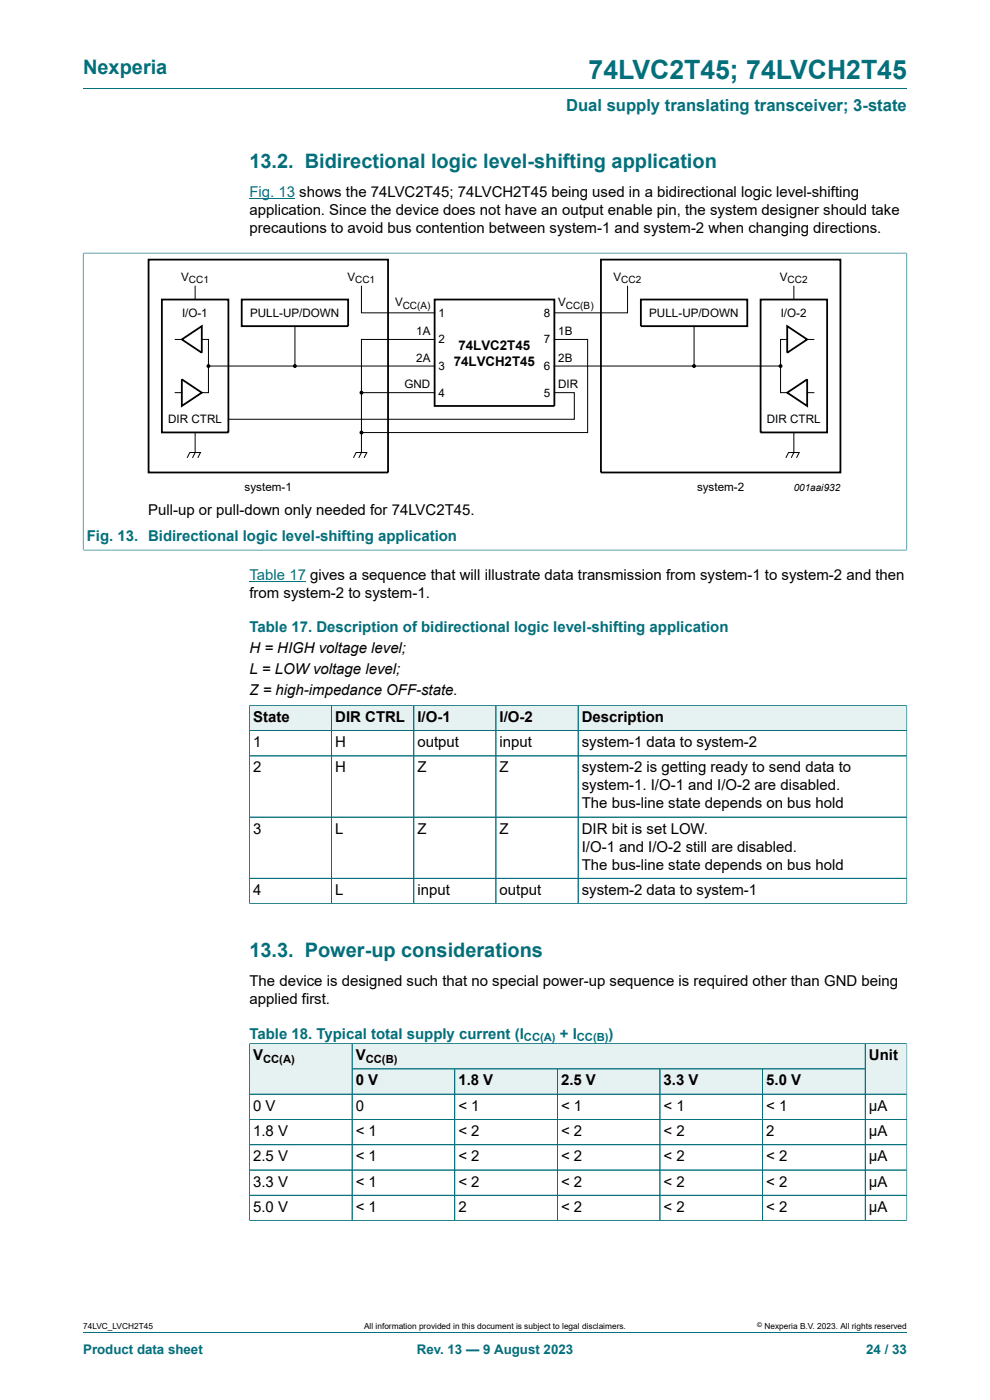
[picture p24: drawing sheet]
<svg xmlns="http://www.w3.org/2000/svg" width="210mm" height="297mm" viewBox="0 0 210 297" stroke-linecap="round" stroke-linejoin="round" font-family="sans-serif">
<defs><g id="words">
<text font-size="5.6" fill="#036f7b" x="124.9" y="16.8">74LVC2T45; 74LVCH2T45</text>
<g font-size="4.2" fill="#036f7b">
<text x="17.6" y="15.6">Nexperia</text>
<text x="52.9" y="35.7">13.2. Bidirectional logic level-shifting application</text>
<text x="52.9" y="203.1">13.3. Power-up considerations</text>
</g>
<text font-size="3.5" fill="#036f7b" x="120.1" y="23.7">Dual supply translating transceiver; 3-state</text>
<g font-size="3.2" fill="#00f">
<text x="52.9" y="41.8">Fig. 13 shows the 74LVC2T45; 74LVCH2T45 being used in a bidirectional logic level-shifting</text>
<text x="52.9" y="122.9">Table 17 gives a sequence that will illustrate data transmission from system-1 to system-2 and then</text>
</g>
<g font-size="3.2">
<text x="52.9" y="45.6">application. Since the device does not have an output enable pin, the system designer should take</text>
<text x="52.9" y="49.4">precautions to avoid bus contention between system-1 and system-2 when changing directions.</text>
<text x="31.4" y="109.3">Pull-up or pull-down only needed for 74LVC2T45.</text>
<text x="52.9" y="126.8">from system-2 to system-1.</text>
<text x="52.9" y="138.6">H = HIGH voltage level;</text>
<text x="52.9" y="143.1">L = LOW voltage level;</text>
<text x="52.9" y="147.5">Z = high-impedance OFF-state.</text>
<text x="53.7" y="153.1">State</text>
<text x="71.1" y="153.1">DIR CTRL</text>
<text x="88.6" y="153.1">I/O-1</text>
<text x="106" y="153.1">I/O-2</text>
<text x="123.4" y="153.1">Description</text>
<text x="53.7" y="158.5">1</text>
<text x="71.1" y="158.5">H</text>
<text x="88.6" y="158.5">output</text>
<text x="106" y="158.5">input</text>
<text x="123.4" y="158.5">system-1 data to system-2</text>
<text x="53.7" y="163.9">2</text>
<text x="71.1" y="163.9">H</text>
<text x="88.6" y="163.9">Z</text>
<text x="106" y="163.9">Z</text>
<text x="123.4" y="163.9">system-2 is getting ready to send data to</text>
<text x="123.4" y="167.7">system-1. I/O-1 and I/O-2 are disabled.</text>
<text x="123.4" y="171.5">The bus-line state depends on bus hold</text>
<text x="53.7" y="176.9">3</text>
<text x="71.1" y="176.9">L</text>
<text x="88.6" y="176.9">Z</text>
<text x="106" y="176.9">Z</text>
<text x="123.4" y="176.9">DIR bit is set LOW.</text>
<text x="123.4" y="180.7">I/O-1 and I/O-2 still are disabled.</text>
<text x="123.4" y="184.5">The bus-line state depends on bus hold</text>
<text x="53.7" y="189.8">4</text>
<text x="71.1" y="189.8">L</text>
<text x="88.6" y="189.8">input</text>
<text x="106" y="189.8">output</text>
<text x="123.4" y="189.8">system-2 data to system-1</text>
<text x="52.9" y="209.2">The device is designed such that no special power-up sequence is required other than GND being</text>
<text x="52.9" y="213">applied first.</text>
<text x="53.7" y="224.9">V</text>
<text x="75.5" y="224.9">V</text>
<text x="184.3" y="224.9">Unit</text>
<text x="75.5" y="230.3">0 V</text>
<text x="97.2" y="230.3">1.8 V</text>
<text x="119" y="230.3">2.5 V</text>
<text x="140.8" y="230.3">3.3 V</text>
<text x="162.5" y="230.3">5.0 V</text>
<text x="53.7" y="235.6">0 V</text>
<text x="75.5" y="235.6">0</text>
<text x="97.2" y="235.6">&lt; 1</text>
<text x="119" y="235.6">&lt; 1</text>
<text x="140.8" y="235.6">&lt; 1</text>
<text x="162.5" y="235.6">&lt; 1</text>
<text x="184.3" y="235.6">μA</text>
<text x="53.7" y="241">1.8 V</text>
<text x="75.5" y="241">&lt; 1</text>
<text x="97.2" y="241">&lt; 2</text>
<text x="119" y="241">&lt; 2</text>
<text x="140.8" y="241">&lt; 2</text>
<text x="162.5" y="241">2</text>
<text x="184.3" y="241">μA</text>
<text x="53.7" y="246.3">2.5 V</text>
<text x="53.7" y="251.7">3.3 V</text>
<text x="75.5" y="246.3">&lt; 1</text>
<text x="75.5" y="251.7">&lt; 1</text>
<text x="97.2" y="246.3">&lt; 2</text>
<text x="97.2" y="251.7">&lt; 2</text>
<text x="119" y="246.3">&lt; 2</text>
<text x="119" y="251.7">&lt; 2</text>
<text x="140.8" y="246.3">&lt; 2</text>
<text x="140.8" y="251.7">&lt; 2</text>
<text x="162.5" y="246.3">&lt; 2</text>
<text x="162.5" y="251.7">&lt; 2</text>
<text x="184.3" y="246.3">μA</text>
<text x="184.3" y="251.7">μA</text>
<text x="53.7" y="257.1">5.0 V</text>
<text x="75.5" y="257.1">&lt; 1</text>
<text x="97.2" y="257.1">2</text>
<text x="119" y="257.1">&lt; 2</text>
<text x="140.8" y="257.1">&lt; 2</text>
<text x="162.5" y="257.1">&lt; 2</text>
<text x="184.3" y="257.1">μA</text>
</g>
<g font-size="3.2" fill="#036f7b">
<text x="18.4" y="114.8">Fig. 13. Bidirectional logic level-shifting application</text>
<text x="52.9" y="134.1">Table 17. Description of bidirectional logic level-shifting application</text>
<text x="52.9" y="220.3">Table 18. Typical total supply current (I</text>
<text x="118.8" y="220.3">+ I</text>
<text x="129.1" y="220.3">)</text>
</g>
<g font-size="2.8">
<text x="96.2" y="77.6">74LVCH2T45</text>
<text x="97.3" y="74.2">74LVC2T45</text>
</g>
<g font-size="2.8" fill="#036f7b">
<text x="17.6" y="287.2">Product data sheet</text>
<text x="88.4" y="287.2">Rev. 13 — 9 August 2023</text>
<text x="183.7" y="287.2">24 / 33</text>
</g>
<g font-size="2.5">
<text x="38.5" y="59.5">V</text>
<text x="73.7" y="59.5">V</text>
<text x="130.1" y="59.5">V</text>
<text x="165.5" y="59.5">V</text>
<text x="83.8" y="64.9">V</text>
<text x="118.4" y="64.9">V</text>
<text x="38.6" y="67.2">I/O-1</text>
<text x="53.1" y="67.2">PULL-UP/DOWN</text>
<text x="88.3" y="71.1">1A</text>
<text x="93" y="67.2">1</text>
<text x="115.4" y="67.2">8</text>
<text x="118.4" y="71.1">1B</text>
<text x="137.7" y="67.2">PULL-UP/DOWN</text>
<text x="165.6" y="67.2">I/O-2</text>
<text x="88.3" y="76.8">2A</text>
<text x="93" y="72.8">2</text>
<text x="115.4" y="72.8">7</text>
<text x="118.4" y="76.8">2B</text>
<text x="85.8" y="82.4">GND</text>
<text x="93" y="78.5">3</text>
<text x="115.4" y="78.5">6</text>
<text x="118.4" y="82.4">DIR</text>
<text x="35.7" y="89.8">DIR CTRL</text>
<text x="93" y="84.1">4</text>
<text x="115.4" y="84.1">5</text>
<text x="162.7" y="89.8">DIR CTRL</text>
<text x="51.8" y="104.2">system-1</text>
<text x="147.9" y="104.2">system-2</text>
</g>
<g font-size="2.4" fill="#036f7b">
<text x="111.1" y="220.9">CC(A)</text>
<text x="122.4" y="220.9">CC(B)</text>
</g>
<g font-size="2.4">
<text x="55.8" y="225.5">CC(A)</text>
<text x="77.6" y="225.5">CC(B)</text>
</g>
<g font-size="2.1">
<text x="40" y="60.1">CC1</text>
<text x="75.3" y="60.1">CC1</text>
<text x="85.4" y="65.4">CC(A)</text>
<text x="120" y="65.4">CC(B)</text>
<text x="131.8" y="60.1">CC2</text>
<text x="167" y="60.1">CC2</text>
<text x="168.4" y="104.2">001aai932</text>
</g>
<g font-size="1.8">
<text x="17.6" y="282">74LVC_LVCH2T45</text>
<text x="77.2" y="282">All information provided in this document is subject to legal disclaimers.</text>
<text x="162.2" y="282">Nexperia B.V. 2023. All rights reserved</text>
</g>
<text font-size="1.4" x="160.6" y="281.6">©</text>
</g></defs>
<path d="M17.6 18.8h174.8M17.6 53.7h174.8M17.6 53.6v63.2M192.4 53.6v63.2M17.6 116.7h174.8" fill="none" stroke="#036f7b" stroke-width=".21"/>
<path d="M52.9 42.1h9.7M52.9 123.3h12" fill="none" stroke="#00f" stroke-width=".21"/>
<g fill="none" stroke="#000" stroke-width=".21">
<path d="M37.2 72h1.4M41.4 60.7v2.8M42.8 72h1.4v5.7M44.2 77.7v5.6h-1.4M44.2 77.7h48M62.6 69.2v8.5M76.7 60.7v5.7h15.5M92.2 72h-15.5v24l-.6 1.1M117.6 72h7v19.8h-47.9M117.6 77.7h48M133.1 60.7v5.7h-15.5M147.2 69.2v8.5"/>
<path d="M165.6 77.7v5.6h1.4M167 72h-1.4v5.7M168.4 60.7v2.8M171.2 72h1.4M37.2 83.3h1.4M39.7 97.1l.6-1.1h2.2l-.5 1.1M41.4 91.8v4.2l-.6 1.1M75 97.1l.5-1.1h2.3l-.6 1.1M76.7 83.3h15.5M117.6 83.3h4.2v5.6h-73.4M166.7 97.1l.6-1.1h2.2l-.5 1.1M168.4 91.8v4.2l-.6 1.1"/>
<path d="M171.2 83.3h1.4"/>
</g>
<g fill="#000">
<circle cx="44.2" cy="77.7" r=".28"/>
<circle cx="62.6" cy="77.7" r=".28"/>
<circle cx="147.2" cy="77.7" r=".28"/>
<circle cx="165.6" cy="77.7" r=".28"/>
<circle cx="76.7" cy="83.3" r=".28"/>
<circle cx="76.7" cy="91.8" r=".28"/>
</g>
<g fill="none" stroke="#000" stroke-width=".25">
<circle cx="44.2" cy="77.7" r=".28"/>
<circle cx="62.6" cy="77.7" r=".28"/>
<circle cx="147.2" cy="77.7" r=".28"/>
<circle cx="165.6" cy="77.7" r=".28"/>
<circle cx="76.7" cy="83.3" r=".28"/>
<circle cx="76.7" cy="91.8" r=".28"/>
</g>
<path d="M31.5 55.1h50.8v45.1h-50.8zM127.5 55.1h50.8v45.1h-50.8zM34.3 63.5h14.1v28.2h-14.1zM38.6 72l4.2-2.8v5.6zM51.3 63.5h22.5v5.7h-22.5zM92.2 63.5h25.4v22.6h-25.4zM135.9 63.5h22.6v5.7h-22.6zM161.3 63.5h14.2v28.2h-14.2zM167 69.2l4.2 2.8-4.2 2.8zM38.6 80.5l4.2 2.8-4.2 2.8zM167 83.3l4.2-2.8v5.6z" fill="none" stroke="#000" stroke-width=".38"/>
<path d="M53 149.7h17.3v5.2h-17.3z" fill="#e6f1f2"/>
<path d="M52.9 149.6v5.4h17.4v-5.4h-17.5" fill="none" stroke="#036f7b" stroke-width=".21"/>
<path d="M70.4 149.7h17.3v5.2h-17.3z" fill="#e6f1f2"/>
<path d="M70.3 149.6h17.5v5.4h-17.5z" fill="none" stroke="#036f7b" stroke-width=".21"/>
<path d="M87.8 149.7h17.3v5.2h-17.3z" fill="#e6f1f2"/>
<path d="M87.8 149.6h17.4v5.4h-17.4z" fill="none" stroke="#036f7b" stroke-width=".21"/>
<path d="M105.3 149.7h17.3v5.2h-17.3z" fill="#e6f1f2"/>
<path d="M105.2 149.6h17.4v5.4h-17.4z" fill="none" stroke="#036f7b" stroke-width=".21"/>
<path d="M122.7 149.7h69.6v5.2h-69.6z" fill="#e6f1f2"/>
<g fill="none" stroke="#036f7b" stroke-width=".21">
<path d="M52.9 155h139.5M52.9 149.7v42.1M53 149.6h139.4M70.3 149.7v42M87.8 149.7v42M105.2 149.7v42M122.6 149.6v42.1M192.4 149.6v42.2M52.9 160.4h139.5M52.9 173.3h139.5M52.8 191.7h139.6M52.9 186.3h139.5"/>
<path d="M74.7 221.4h108.8v5.4h-108.8z"/>
</g>
<path d="M74.8 221.5h108.7v5.2h-108.7z" fill="#e6f1f2"/>
<path d="M52.9 221.3v10.8h21.8v-10.7h-21.9" fill="none" stroke="#036f7b" stroke-width=".21"/>
<g fill="#e6f1f2">
<path d="M53 221.5h21.6v10.6h-21.6z"/>
<path d="M74.8 226.8h21.6v5.3h-21.6z"/>
</g>
<path d="M74.7 226.8h21.8v5.3h-21.8z" fill="none" stroke="#036f7b" stroke-width=".21"/>
<path d="M96.5 226.8h21.7v5.3h-21.7z" fill="#e6f1f2"/>
<path d="M96.5 226.8h21.7v5.3h-21.7z" fill="none" stroke="#036f7b" stroke-width=".21"/>
<path d="M118.3 226.8h21.6v5.3h-21.6z" fill="#e6f1f2"/>
<path d="M118.2 226.8h21.8v5.3h-21.8z" fill="none" stroke="#036f7b" stroke-width=".21"/>
<path d="M140.1 226.8h21.6v5.3h-21.6z" fill="#e6f1f2"/>
<path d="M140 226.8h21.8v5.3h-21.8z" fill="none" stroke="#036f7b" stroke-width=".21"/>
<path d="M161.8 226.8h21.7v5.3h-21.7z" fill="#e6f1f2"/>
<path d="M192.4 221.3v10.8h-30.6v-5.3h21.7M192.4 221.4h-8.9v10.7" fill="none" stroke="#036f7b" stroke-width=".21"/>
<path d="M183.6 221.5h8.7v10.6h-8.7z" fill="#e6f1f2"/>
<g fill="none" stroke="#036f7b" stroke-width=".21">
<path d="M52.9 232.1h139.5M52.9 237.5h139.5M52.9 221.5v37.5M53 221.4h139.3M74.7 221.5v37.4M74.8 226.8h108.7M96.5 226.8v32.1M118.2 226.8v32.1M140 226.8v32.1M161.8 226.8v32.1M183.5 221.5v37.4M192.4 221.5v37.5"/>
<path d="M52.8 258.9h139.6M192.4 242.8h-139.5M192.4 248.2h-139.5M192.4 253.6h-139.5M17.6 282.6h174.8"/>
</g>
<use href="#words"/>
</svg>
